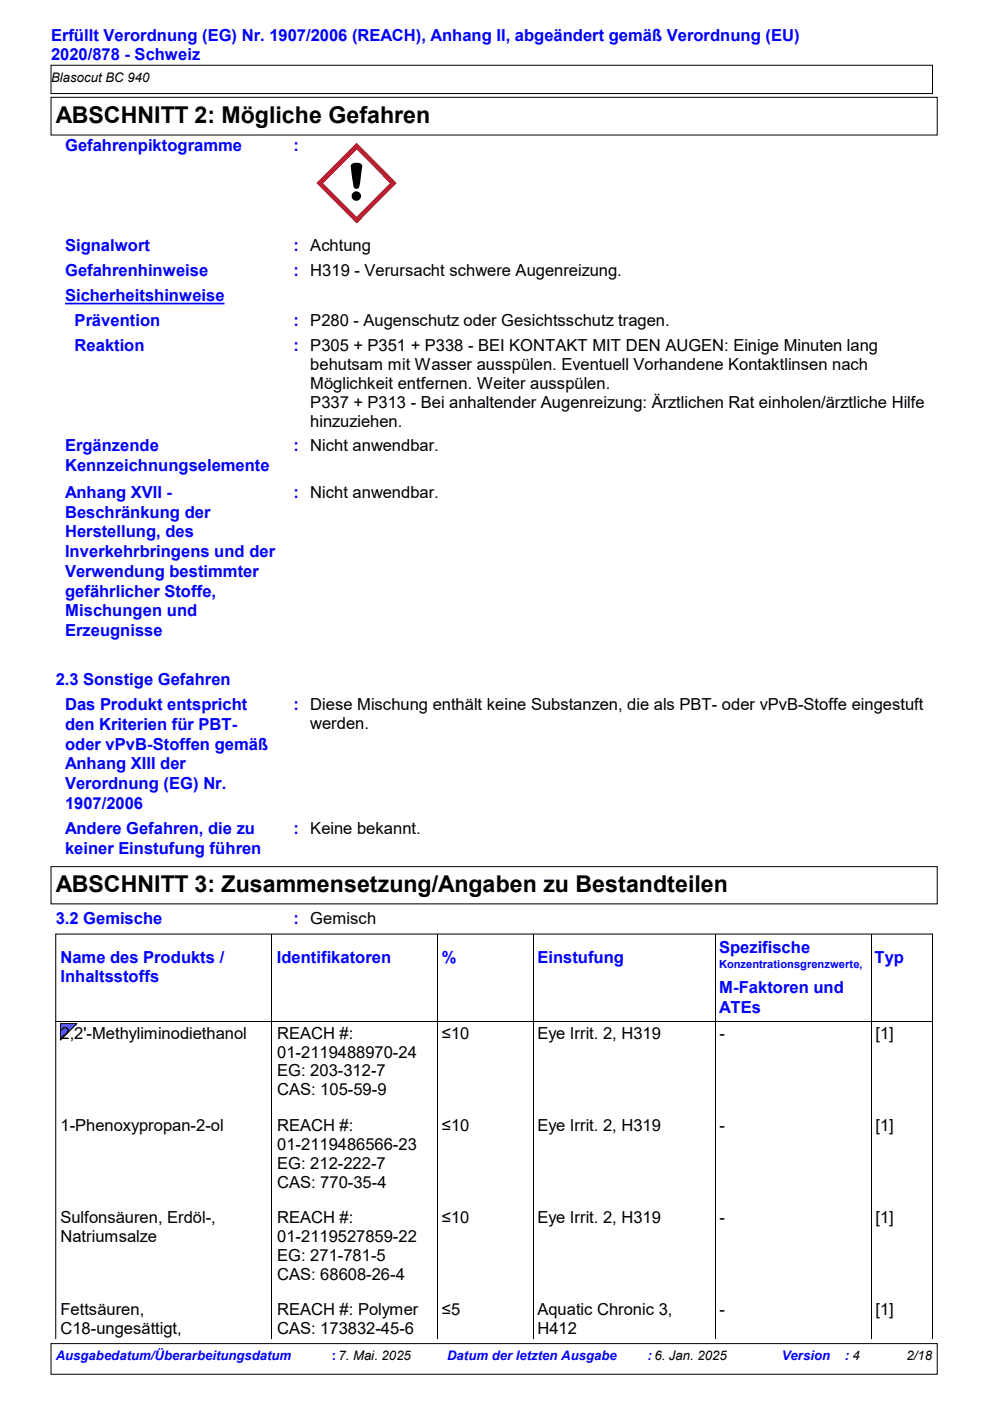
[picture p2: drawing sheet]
<svg xmlns="http://www.w3.org/2000/svg" width="210mm" height="297mm" viewBox="0 0 210 297" stroke-linecap="round" stroke-linejoin="round" font-family="sans-serif">
<defs><g id="words">
<g font-size="4.9">
<text x="11.8" y="26.1">ABSCHNITT 2: Mögliche Gefahren</text>
<text x="11.8" y="189.2">ABSCHNITT 3: Zusammensetzung/Angaben zu Bestandteilen</text>
</g>
<g font-size="3.5" fill="#00f">
<text x="10.8" y="8.6">Erfüllt Verordnung (EG) Nr. 1907/2006 (REACH), Anhang II, abgeändert gemäß Verordnung (EU)</text>
<text x="10.8" y="12.8">2020/878 - Schweiz</text>
<text x="13.8" y="32.1">Gefahrenpiktogramme</text>
<text x="62.2" y="32.1">:</text>
<text x="13.8" y="53.2">Signalwort</text>
<text x="62.2" y="53.2">: Achtung</text>
<text x="13.8" y="58.5">Gefahrenhinweise</text>
<text x="62.2" y="58.5">: H319 - Verursacht schwere Augenreizung.</text>
<text x="13.8" y="63.8">Sicherheitshinweise</text>
<text x="15.8" y="69.1">Prävention</text>
<text x="62.2" y="69.1">: P280 - Augenschutz oder Gesichtsschutz tragen.</text>
<text x="15.8" y="74.4">Reaktion</text>
<text x="62.2" y="74.4">: P305 + P351 + P338 - BEI KONTAKT MIT DEN AUGEN: Einige Minuten lang</text>
<text x="13.8" y="95.6">Ergänzende</text>
<text x="62.2" y="95.6">: Nicht anwendbar.</text>
<text x="13.8" y="99.8">Kennzeichnungselemente</text>
<text x="13.8" y="105.6">Anhang XVII -</text>
<text x="62.2" y="105.6">: Nicht anwendbar.</text>
<text x="13.8" y="109.8">Beschränkung der</text>
<text x="13.8" y="114">Herstellung, des</text>
<text x="13.8" y="118.1">Inverkehrbringens und der</text>
<text x="13.8" y="122.3">Verwendung bestimmter</text>
<text x="13.8" y="126.5">gefährlicher Stoffe,</text>
<text x="13.8" y="130.7">Mischungen und</text>
<text x="13.8" y="134.9">Erzeugnisse</text>
<text x="11.8" y="145.3">2.3 Sonstige Gefahren</text>
<text x="13.8" y="150.6">Das Produkt entspricht</text>
<text x="13.8" y="154.7">den Kriterien für PBT-</text>
<text x="62.2" y="150.6">: Diese Mischung enthält keine Substanzen, die als PBT- oder vPvB-Stoffe eingestuft</text>
<text x="13.8" y="158.9">oder vPvB-Stoffen gemäß</text>
<text x="13.8" y="163.1">Anhang XIII der</text>
<text x="13.8" y="167.3">Verordnung (EG) Nr.</text>
<text x="13.8" y="171.5">1907/2006</text>
<text x="13.8" y="176.8">Andere Gefahren, die zu</text>
<text x="62.2" y="176.8">: Keine bekannt.</text>
<text x="13.8" y="181">keiner Einstufung führen</text>
<text x="11.8" y="195.9">3.2 Gemische</text>
<text x="62.2" y="195.9">: Gemisch</text>
<text x="152.5" y="202.1">Spezifische</text>
<text x="12.8" y="204.1">Name des Produkts /</text>
<text x="12.8" y="208.3">Inhaltsstoffs</text>
<text x="58.7" y="204.1">Identifikatoren</text>
<text x="93.7" y="204.1">%</text>
<text x="113.9" y="204.1">Einstufung</text>
<text x="185.4" y="204.1">Typ</text>
<text x="152.5" y="210.5">M-Faktoren und</text>
<text x="152.5" y="214.7">ATEs</text>
</g>
<g font-size="3.5">
<text x="65.8" y="78.4">behutsam mit Wasser ausspülen. Eventuell Vorhandene Kontaktlinsen nach</text>
<text x="65.8" y="82.4">Möglichkeit entfernen. Weiter ausspülen.</text>
<text x="65.8" y="86.4">P337 + P313 - Bei anhaltender Augenreizung: Ärztlichen Rat einholen/ärztliche Hilfe</text>
<text x="65.8" y="90.5">hinzuziehen.</text>
<text x="65.8" y="154.6">werden.</text>
<text x="12.8" y="220.2">2,2'-Methyliminodiethanol</text>
<text x="58.8" y="220.2">REACH #:</text>
<text x="93.7" y="220.2">≤10</text>
<text x="113.9" y="220.2">Eye Irrit. 2, H319</text>
<text x="152.5" y="220.2">-</text>
<text x="185.6" y="220.2">[1]</text>
<text x="58.8" y="224.2">01-2119488970-24</text>
<text x="58.8" y="228.2">EG: 203-312-7</text>
<text x="58.8" y="232.3">CAS: 105-59-9</text>
<text x="12.8" y="239.8">1-Phenoxypropan-2-ol</text>
<text x="58.8" y="239.8">REACH #:</text>
<text x="93.7" y="239.8">≤10</text>
<text x="113.9" y="239.8">Eye Irrit. 2, H319</text>
<text x="152.5" y="239.8">-</text>
<text x="185.6" y="239.8">[1]</text>
<text x="58.8" y="243.8">01-2119486566-23</text>
<text x="58.8" y="247.8">EG: 212-222-7</text>
<text x="58.8" y="251.8">CAS: 770-35-4</text>
<text x="12.8" y="259.4">Sulfonsäuren, Erdöl-,</text>
<text x="12.8" y="263.4">Natriumsalze</text>
<text x="58.8" y="259.4">REACH #:</text>
<text x="58.8" y="263.4">01-2119527859-22</text>
<text x="93.7" y="259.4">≤10</text>
<text x="113.9" y="259.4">Eye Irrit. 2, H319</text>
<text x="152.5" y="259.4">-</text>
<text x="185.6" y="259.4">[1]</text>
<text x="58.8" y="267.4">EG: 271-781-5</text>
<text x="58.8" y="271.4">CAS: 68608-26-4</text>
<text x="12.8" y="278.9">Fettsäuren,</text>
<text x="58.8" y="278.9">REACH #: Polymer</text>
<text x="93.7" y="278.9">≤5</text>
<text x="113.9" y="278.9">Aquatic Chronic 3,</text>
<text x="152.5" y="278.9">-</text>
<text x="185.6" y="278.9">[1]</text>
<text x="12.8" y="282.9">C18-ungesättigt,</text>
<text x="58.8" y="282.9">CAS: 173832-45-6</text>
<text x="113.9" y="282.9">H412</text>
</g>
<g font-size="2.8">
<text x="10.8" y="17.4">Blasocut BC 940</text>
<text x="192.2" y="288.4">2/18</text>
</g>
<g font-size="2.8" fill="#00f">
<text x="11.8" y="288.4">Ausgabedatum/Überarbeitungsdatum</text>
<text x="70.3" y="288.4">: 7. Mai. 2025</text>
<text x="94.8" y="288.4">Datum der letzten Ausgabe</text>
<text x="137.3" y="288.4">: 6. Jan. 2025</text>
<text x="165.7" y="288.4">Version</text>
<text x="179.1" y="288.4">: 4</text>
</g>
<text font-size="2.4" fill="#00f" x="152.5" y="205.3">Konzentrationsgrenzwerte,</text>
</g></defs>
<path d="M10.8 13.8h186.9v6h-186.9zM10.8 20.6h187.9v8h-187.9z" fill="none" stroke="#000" stroke-width=".21"/>
<path d="M75.6 30.4l8.4 8.4-8.4 8.5-8.4-8.5z" fill-rule="evenodd" fill="#fff"/>
<path d="M75.6 30.3l-8.5 8.5 8.5 8.6 8.5-8.6zM75.6 31.7l7.1 7.1-7.1 7.2-7.1-7.2z" fill-rule="evenodd" fill="#f00"/>
<g fill="#000">
<path d="M74.6 34.7l.7-.2h.6l.5 .1 .4 .5-.7 4.6a.6 .6 0 0 1-.5 .3 .6 .6 0 0 1-.6-.3l-.6-4.5z" fill-rule="evenodd"/>
<circle cx="75.6" cy="41.6" r="1"/>
</g>
<path d="M13.8 64.4h33.8" fill="none" stroke="#00f" stroke-width=".37"/>
<path d="M10.8 183.7h187.9v7.9h-187.9z" fill="none" stroke="#000" stroke-width=".21"/>
<path d="M12.8 217h3.5l-3.5 3.5z" fill="#00c8ff" stroke="#000" stroke-width=".21"/>
<path d="M57.7 198.2v85.5M92.8 198.2v85.5M113 198.2v85.5M151.7 198.1v85.6M184.7 198.1v85.6M11.8 216.5h185.9M10.8 284.9h187.9v6.5h-187.9zM11.8 283.9v-85.9h185.9v85.9" fill="none" stroke="#000" stroke-width=".21"/>
<path d="M57.5 198.1h.3v.2h-.3zM92.7 198.1h.2v.2h-.2zM112.9 198.1h.2v.2h-.2zM151.6 198.1h.2v.1h-.2zM184.6 198.1h.2v.1h-.2zM11.7 216.4h.2v.2h-.2zM197.6 216.4h.2v.2h-.2zM57.5 283.6h.3v.2h-.3zM92.7 283.6h.2v.2h-.2zM112.9 283.6h.2v.2h-.2zM151.6 283.6h.2v.2h-.2zM184.6 283.6h.2v.2h-.2z" fill="#000"/>
<use href="#words"/>
</svg>
